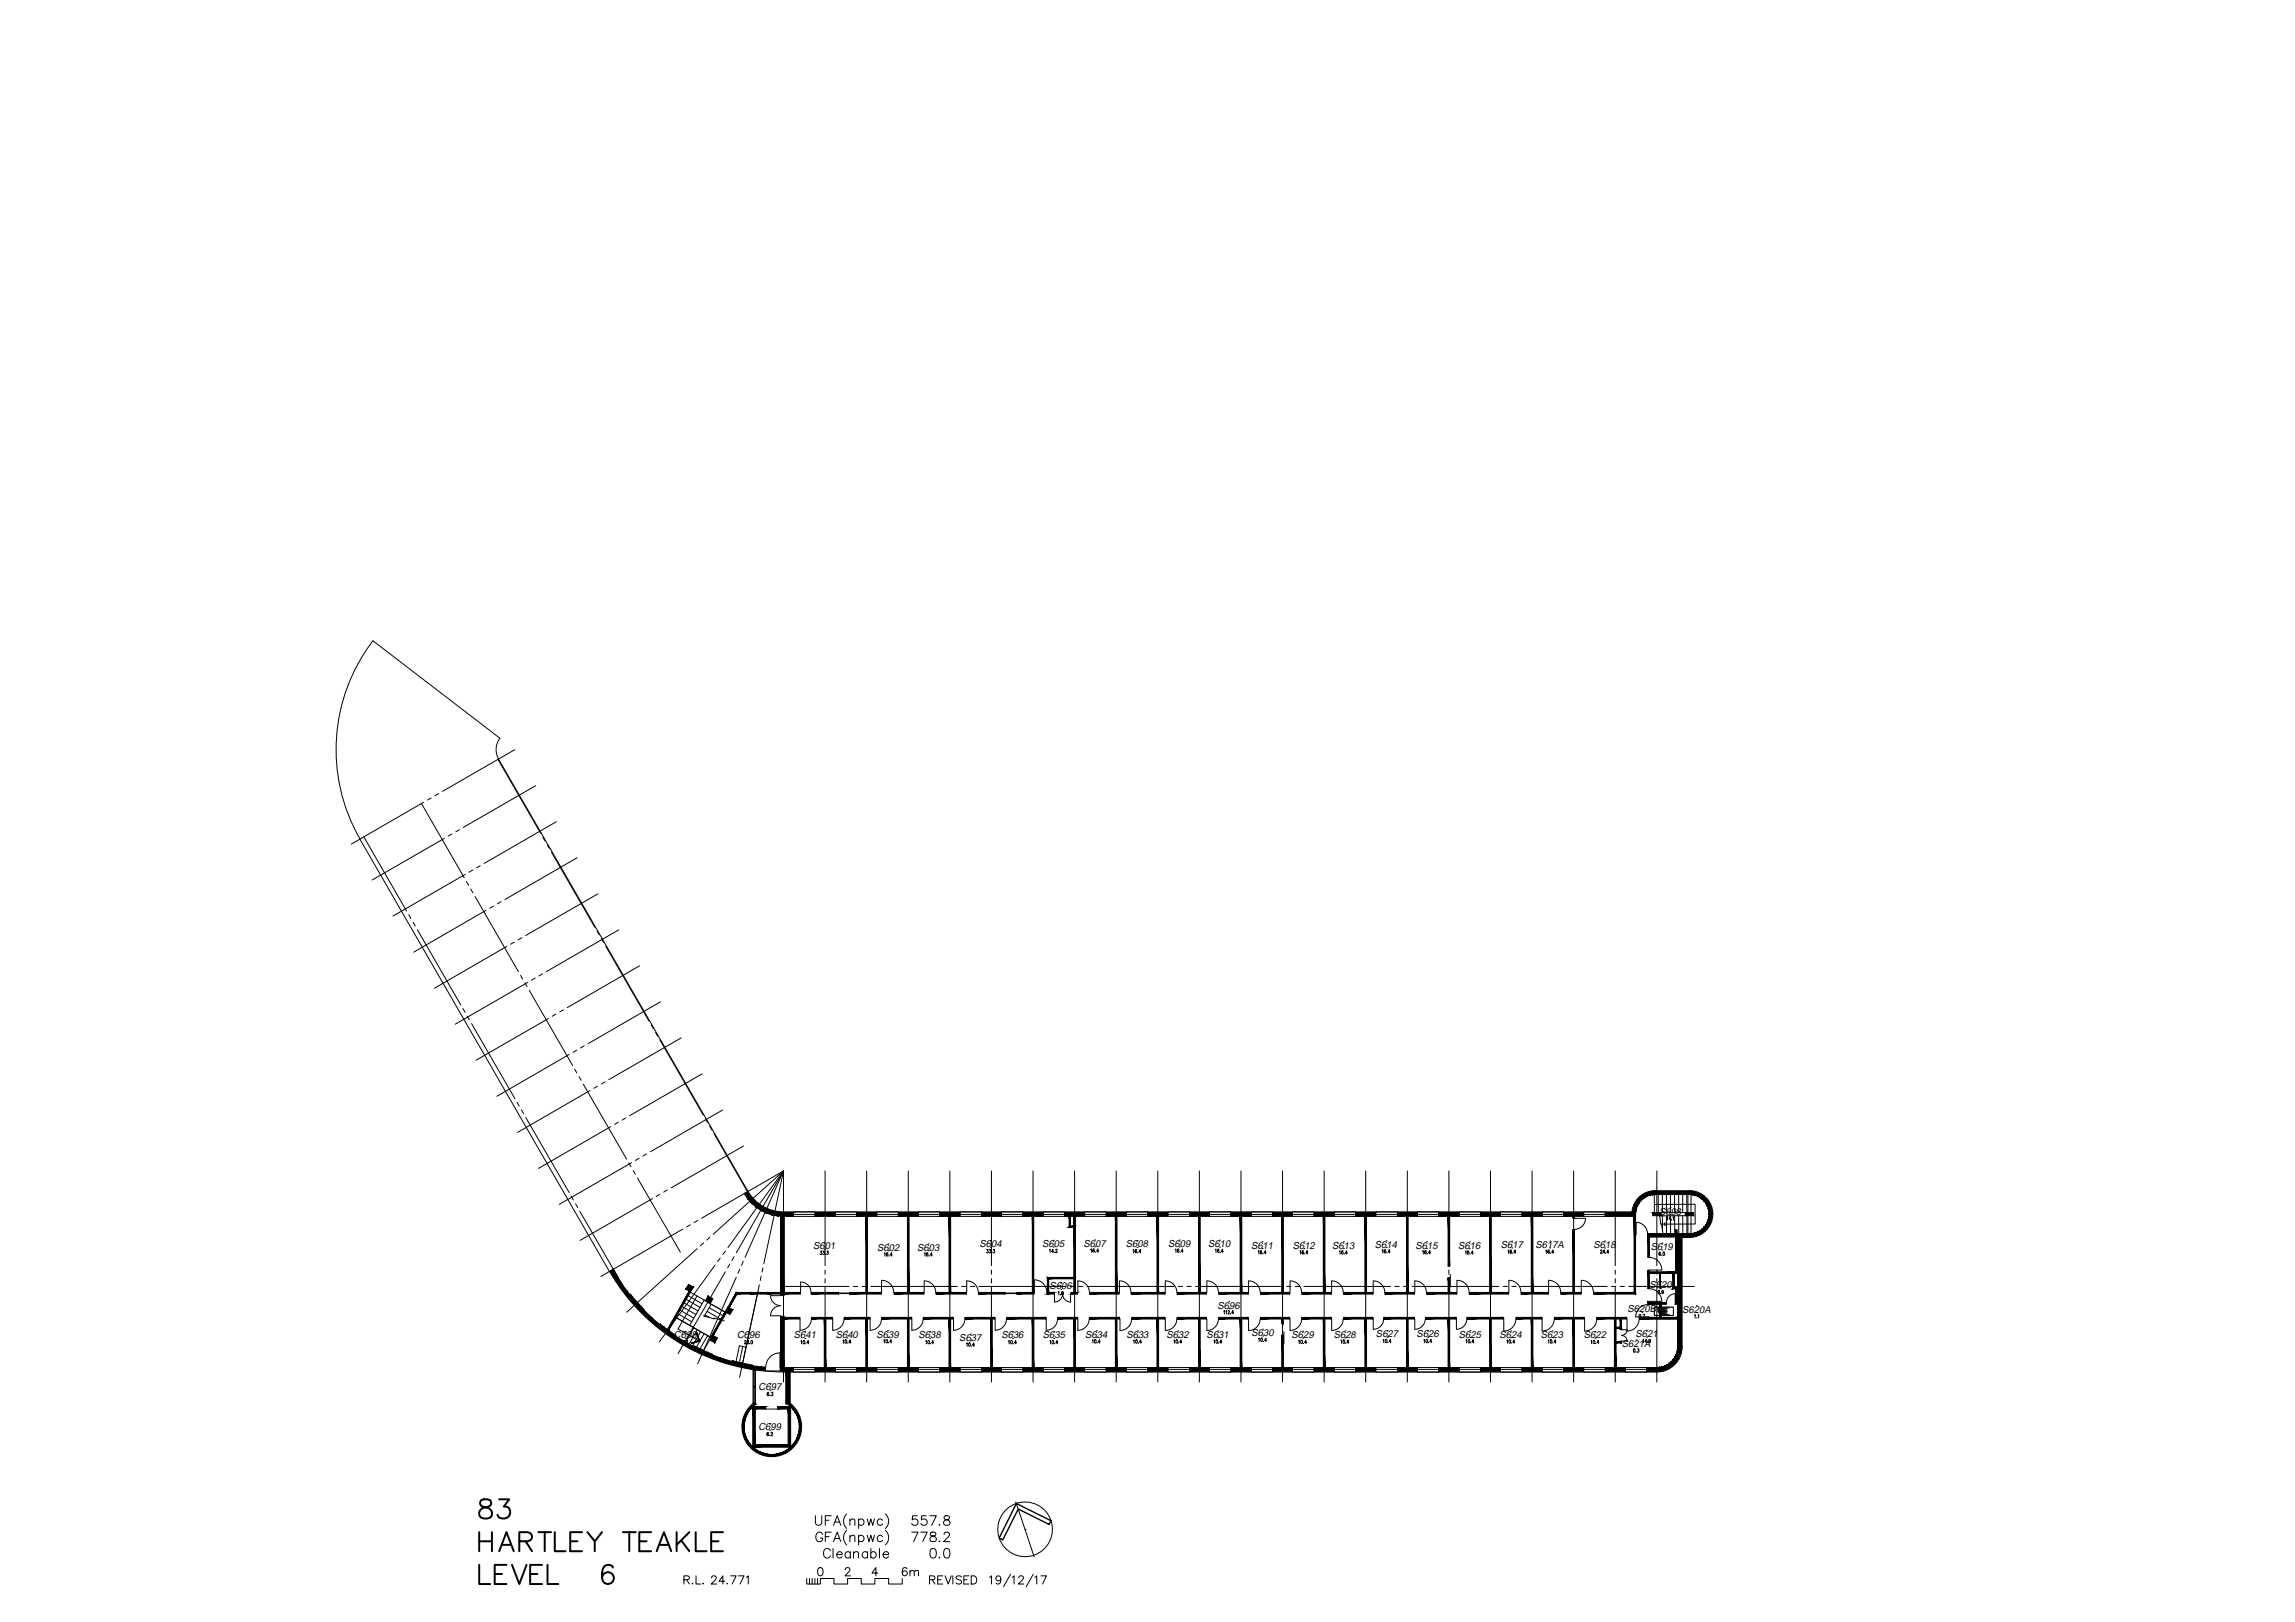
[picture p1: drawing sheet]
<svg xmlns="http://www.w3.org/2000/svg" width="841mm" height="594mm" viewBox="0 0 841 594" stroke-linecap="round" stroke-linejoin="round" font-family="sans-serif">
<defs><g id="words">
<g font-size="3.6">
<text x="608" y="444.8">S698</text>
<text x="298" y="457.5">S601</text>
<text x="321.4" y="458.1">S602</text>
<text x="336.1" y="458.1">S603</text>
<text x="358.9" y="456.9">S604</text>
<text x="381.9" y="456.8">S605</text>
<text x="397.1" y="456.6">S607</text>
<text x="412.6" y="456.9">S608</text>
<text x="428" y="456.7">S609</text>
<text x="442.7" y="456.7">S610</text>
<text x="458.4" y="457.3">S611</text>
<text x="473.7" y="457.3">S612</text>
<text x="488.2" y="457.3">S613</text>
<text x="503.9" y="456.9">S614</text>
<text x="518.7" y="457.3">S615</text>
<text x="534.3" y="457.4">S616</text>
<text x="550" y="457.1">S617</text>
<text x="562.7" y="457.1">S617A</text>
<text x="583.9" y="457.1">S618</text>
<text x="604.9" y="457.8">S619</text>
<text x="384.7" y="472.3">S606</text>
<text x="604.4" y="471.8">S620</text>
<text x="446.2" y="479.3">S696</text>
<text x="596.4" y="480.7">S620B</text>
<text x="616.5" y="480.7">S620A</text>
<text x="247" y="490.2">C698</text>
<text x="270.1" y="490.2">C696</text>
<text x="290.9" y="490.2">S641</text>
<text x="306.3" y="490">S640</text>
<text x="321.2" y="489.9">S639</text>
<text x="336.6" y="490.2">S638</text>
<text x="351.6" y="491.1">S637</text>
<text x="367" y="490.2">S636</text>
<text x="382.1" y="490.2">S635</text>
<text x="397.7" y="489.9">S634</text>
<text x="412.8" y="490">S633</text>
<text x="427.5" y="490">S632</text>
<text x="442.2" y="490">S631</text>
<text x="458.6" y="489.3">S630</text>
<text x="473.3" y="490.1">S629</text>
<text x="488.8" y="490">S628</text>
<text x="504.2" y="489.8">S627</text>
<text x="519.1" y="489.8">S626</text>
<text x="534.6" y="489.9">S625</text>
<text x="549.5" y="490">S624</text>
<text x="564.7" y="490">S623</text>
<text x="580.4" y="490.1">S622</text>
<text x="599.4" y="489.8">S621</text>
<text x="594.3" y="493.3">S621A</text>
<text x="278" y="509.2">C697</text>
<text x="277.9" y="523.9">C699</text>
</g>
</g></defs>
<g fill="none" stroke="#000" stroke-width=".37">
<path d="M136.7 234.7l46.5 35.7a7 7 0 0 0-.5 7.6l91.4 158.4a15 15 0 0 0 13 7.5h310.9M136.7 234.7a65.5 65.5 0 0 0-4.8 72.6M182.5 278.1l15.7 27.2M188.7 274.6l-26.5 15.3M154.4 294.3l15.7 27.2M155.3 293.8l-26.6 15.4M158 292.3l-1.4 .7M160.8 290.7l-1.4 .8M196.3 287.8l-26.5 15.3M131.9 307.3l91.5 158.4a73.6 73.6 0 0 0 63.7 36.8h320.1M133.3 306.5l15.7 27.2M162.9 307l-26.5 15.3"/>
<path d="M165.6 305.4l-1.3 .8M168.4 303.9l-1.4 .8M173.2 318.6l-1.3 .8M176 317.1l-1.4 .7M198.9 306.7l.8 1.3M200.5 309.4l.9 1.4M202.1 312.2l15.9 27.4M203.9 300.9l-26.5 15.4M211.5 314.2l-26.5 15.3M149.8 335l.8 1.4M151.4 337.8l.8 1.4M170.5 320.3l-26.5 15.2"/>
<path d="M170.9 322.8l.8 1.4M172.5 325.6l.8 1.4M174.1 328.3l15.9 27.6M178.1 333.4l-26.5 15.3M180.9 331.9l-1.4 .8M183.6 330.2l-1.3 .8M219.1 327.4l-26.5 15.2M153 340.5l15.8 27.5M185.7 346.6l-26.5 15.4M188.5 345.1l-1.4 .7M190.8 357.2l.7 1.4M191.2 343.5l-1.3 .8"/>
<path d="M192.3 360l.8 1.4M193.4 359.8l-26.6 15.3M196.1 358.2l-1.4 .8M198.9 356.7l-1.4 .8M218.8 341l.8 1.4M220.4 343.8l.8 1.3M222 346.5l15.8 27.5M226.8 340.6l-26.5 15.3M234.4 353.7l-26.5 15.4M169.6 369.4l.8 1.4M171.2 372.2l.8 1.3M172.8 374.9l15.9 27.5"/>
<path d="M193.9 362.7l15.9 27.5M201 373l-26.5 15.3M203.7 371.4l-1.3 .8M206.5 369.9l-1.4 .7M238.6 375.4l.9 1.4M240.2 378.1l.8 1.4M242 366.9l-26.5 15.4M208.6 386.2l-26.5 15.3M210.6 391.6l.8 1.4M211.3 384.6l-1.3 .8M212.2 394.3l.8 1.4M213.8 397.1l15.8 27.5"/>
<path d="M214.1 383l-1.4 .8M216.2 399.4l-26.5 15.3M219 397.8l-1.4 .8M221.7 396.2l-1.3 .8M241.8 380.9l15.9 27.5M249.6 380.2l-26.5 15.2M257.2 393.4l-26.5 15.2M189.5 403.8l.8 1.3M191.1 406.5l.8 1.4M192.7 409.3l15.8 27.5M223.8 412.6l-26.5 15.3M226.6 411l-1.4 .8"/>
<path d="M229.3 409.4l-1.3 .9M258.5 409.7l.8 1.4M260.1 412.5l.8 1.4M261.7 415.2l15.6 27.2M264.9 406.5l-26.5 15.4M272.5 419.7l-26.5 15.4M209.3 438.2l.8 1.3M230.4 426l.8 1.3M231.5 425.8l-26.6 15.3M232 428.7l.8 1.4M233.6 431.5l15.7 27.1M234.2 424.2l-1.4 .8"/>
<path d="M237 422.7l-1.4 .7M239.1 439l-26.5 15.3M241.8 437.4l-1.3 .8M244.6 435.8l-1.4 .8M287.1 428.9v34.7M287.1 428.9l-17.3 30M287.1 428.9l-7.2 33.9M287.1 428.9l-14.1 31.6M287.1 428.9l-20.3 28M287.1 428.9l-25.8 23.2M287.1 428.9l-30 17.3M302.4 428.9v34.7"/>
<path d="M317.6 428.9v34.7M332.8 428.9v34.7M348.1 428.9v34.7M363.3 428.9v34.7M378.6 428.9v34.7M393.8 428.9v34.7M409 428.9v34.7M424.3 428.9v34.7M439.5 428.9v34.7M454.8 428.9v34.7M470 428.9v34.7M485.2 428.9v34.7"/>
<path d="M500.5 428.9v34.7M515.7 428.9v34.7M531 428.9v34.7M546.2 428.9v34.7M561.4 428.9v34.7M576.7 428.9v34.7M591.9 428.9v34.7M606.2 437.6l.1 6.6M607.2 428.9v34.7M607.7 437.5v6.7M609.2 437.5v6.7M610.7 437.5v6.7"/>
<path d="M612.2 437.5v6.7M613.6 437.5l.1 6.7M615.2 437.5v6.7M616.6 437.5v6.7M618.1 437.5l.1 6.6-10.4 .1M618.5 436.9v15.5M619.7 436.9v15.5M210.9 440.9l.8 1.4M212.5 443.7l15.7 27.1M250.2 450.2l-30 17.3M253 448.6l-1.4 .8M255.5 457.4l-25.8 23.2"/>
<path d="M255.7 447l-1.3 .8M257.8 455.3l-1.2 1M260.2 453.1l-1.2 1.1M265.8 458.2l-.9 1.3M290.8 445.5v-1.6h8v1.6M290.8 445.3v.2h8v-.2M290.8 444.8h8M300.6 458.2h.5l-.3 .5a.36 .36 0 0 1 .3 .5 .36 .36 0 0 1-.5 .2l-.1-.2M301.6 458.2h.5l-.3 .5a.37 .37 0 0 1 .3 .6 .37 .37 0 0 1-.6 .1v-.2M302 457.5h.1M302 455h.1M302.5 459.4h.1"/>
<path d="M303 458.2h.5l-.3 .5a.36 .36 0 0 1 .3 .5 .36 .36 0 0 1-.5 .2l-.1-.2M306 445.5v-1.6h8v1.6M306 445.3v.2h8v-.2M306 444.8h8M321.2 445.5v-1.6h8v1.6M321.2 445.3v.2h8v-.2M321.2 444.8h8M324 459.1l.3-.3v1.3M325.4 459l-.2-.2a.64 .64 0 0 0-.5 .7 .64 .64 0 0 0 .6 .5 .36 .36 0 0 0 .1-.6 .36 .36 0 0 0-.6 .3M325.5 458.1h.1M325.5 455.6h.1M325.8 460h.1"/>
<path d="M327 459.7h-.8l.5-.9v1.3M336.5 445.5v-1.6h8v1.6M336.5 445.3v.2h8v-.2M336.5 444.8h8M338.7 459.1l.3-.3v1.3M340.1 459l-.2-.2a.56 .56 0 0 0-.5 .7 .56 .56 0 0 0 .7 .4 .35 .35 0 0 0-.1-.6 .35 .35 0 0 0-.5 .4M340.2 458.1h.1M340.2 455.6h.1M340.5 460h.1M341.6 459.7h-.7l.5-.9v1.3M351.7 445.5v-1.6h8v1.6M351.7 445.3v.2h8v-.2"/>
<path d="M351.7 444.8h8M361.6 457.6h.5l-.3 .5a.36 .36 0 0 1 .3 .5 .36 .36 0 0 1-.6 0M362.5 457.6h.6l-.3 .5a.37 .37 0 0 1 .3 .6 .37 .37 0 0 1-.7-.1M363 456.9h.1M363 454.4h.1M363.4 458.8h.1M364 457.6h.5l-.3 .5a.37 .37 0 0 1 .3 .6 .37 .37 0 0 1-.6-.1M367 445.5v-1.6h8v1.6M367 445.3v.2h8v-.2M367 444.8h8M382.2 445.5v-1.6h8v1.6M382.2 445.3v.2h8v-.2"/>
<path d="M382.2 444.8h8M384.6 457.8l.2-.3v1.3M386 456.8h.1M386 454.3h.1M386.1 458.3h-.7l.4-.8v1.3M386.3 458.6l.1 .1M386.9 457.8v-.2a.34 .34 0 0 1 .5 .1 .34 .34 0 0 1-.1 .5l-.5 .6h.6M397.4 445.5v-1.6h8v1.6M397.4 445.3v.2h8v-.2M397.4 444.8h8M399.7 457.7l.2-.3v1.2M401 457.6v-.1a.58 .58 0 0 0-.6 .5 .58 .58 0 0 0 .5 .6l.1-.6-.3-.1-.3 .4"/>
<path d="M401.2 456.6h.1M401.2 454.2h.1M401.5 458.6h.1M402.6 458.3h-.7l.5-.9v1.2M412.7 445.5v-1.6h8v1.6M412.7 445.3v.2h8v-.2M412.7 444.8h8M415.2 457.9l.2-.3v1.3M416.5 457.8v-.1a.58 .58 0 0 0-.5 .5 .58 .58 0 0 0 .4 .6v-.6l-.4 .3M416.7 456.9h.1M416.7 454.4h.1M417 458.8h.1"/>
<path d="M418.1 458.5h-.7l.5-.9v1.3M427.9 445.5v-1.6h8v1.6M427.9 445.3v.2h8v-.2M427.9 444.8h8M430.7 457.7l.2-.2v1.2M432 457.6l-.2-.1a.61 .61 0 0 0-.4 .6 .61 .61 0 0 0 .5 .5 .36 .36 0 0 0 .1-.6 .36 .36 0 0 0-.6 .3M432.1 456.7h.1M432.1 454.2h.1M432.4 458.6h.1M433.6 458.3h-.7l.4-.8v1.2M443.2 445.5v-1.6h8v1.6M443.2 445.3v.2h8v-.2"/>
<path d="M443.2 444.8h8M445.4 457.8l.2-.3v1.3M446.7 457.7v-.2a.57 .57 0 0 0-.6 .6 .57 .57 0 0 0 .5 .6v-.7l-.5 .3M446.8 456.7h.1M446.8 454.2h.1M447.1 458.6l.1 .1M448.3 458.3h-.7l.4-.8v1.3M458.4 445.5v-1.6h8v1.6M458.4 445.3v.2h8v-.2M458.4 444.8h8M461.1 458.3l.2-.3v1.3M462.4 458.2l-.2-.2a.61 .61 0 0 0-.4 .7 .61 .61 0 0 0 .5 .5 .35 .35 0 0 0 .1-.5 .35 .35 0 0 0-.5 0l-.1 .2"/>
<path d="M462.5 457.3h.1M462.5 454.8h.1M462.8 459.1l.1 .1M464 458.9h-.7l.4-.9v1.3M473.6 445.5v-1.6h8v1.6M473.6 445.3v.2h8v-.2M473.6 444.8h8M476.4 458.3l.2-.3v1.3M477.7 458.3l-.2-.3a.64 .64 0 0 0-.4 .7 .64 .64 0 0 0 .5 .6 .35 .35 0 0 0 .1-.5 .35 .35 0 0 0-.5-.1v.2M477.8 457.3h.1M477.8 454.8h.1M478.1 459.2l.1 .1"/>
<path d="M479.3 458.9h-.7l.5-.9v1.3M488.9 445.5v-1.6h8v1.6M488.9 445.3v.2h8v-.2M488.9 444.8h8M490.8 458.3l.3-.2v1.3M492.2 458.3l-.1-.1a.55 .55 0 0 0-.5 .5 .55 .55 0 0 0 .5 .6 .35 .35 0 0 0 0-.6 .35 .35 0 0 0-.5 .2M492.3 457.3h.1M492.3 454.8h.1M492.6 459.2h.1M493.7 458.9h-.7l.5-.8v1.3M504.1 445.5v-1.6h8v1.6M504.1 445.3v.2h8v-.2"/>
<path d="M504.1 444.8h8M506.5 457.9l.2-.2v1.2M507.8 457.9l-.2-.2a.56 .56 0 0 0-.4 .6 .56 .56 0 0 0 .6 .5l.1-.2a.32 .32 0 0 0-.3-.4 .32 .32 0 0 0-.3 .3M508 456.9h.1M508 454.4h.1M508.3 458.8h.1M509.4 458.5h-.7l.5-.8v1.2M519.4 445.5v-1.6h8v1.6M519.4 445.3v.2h8v-.2M519.4 444.8h8M521.3 458.3l.3-.3v1.3M522.7 458.2l-.3-.2a.54 .54 0 0 0-.4 .7 .54 .54 0 0 0 .7 .4 .34 .34 0 0 0-.2-.5 .34 .34 0 0 0-.4 .3"/>
<path d="M522.7 457.3h.1M522.7 454.8h.1M523.1 459.1v.1M524.2 458.9h-.7l.5-.9v1.3M534.6 445.5v-1.6h8v1.6M534.6 445.3v.2h8v-.2M534.6 444.8h8M537 458.3l.2-.2v1.3M538.3 458.3l-.2-.2a.61 .61 0 0 0-.4 .7 .61 .61 0 0 0 .5 .5 .36 .36 0 0 0 .1-.6 .36 .36 0 0 0-.6 .2M538.4 457.4h.1M538.4 454.9h.1M538.7 459.2l.1 .1"/>
<path d="M539.9 458.9h-.7l.4-.8v1.3M549.8 445.5v-1.6h8v1.6M549.8 445.3v.2h8v-.2M549.8 444.8h8M552.6 458l.2-.2v1.3M553.9 458l-.2-.2a.64 .64 0 0 0-.4 .6 .64 .64 0 0 0 .5 .6v-.7l-.4 .3M554 457.1h.1M554 454.6h.1M554.3 458.9l.1 .1M555.5 458.6h-.7l.5-.8v1.3M565.1 445.5v-1.6h8v1.6M565.1 445.3v.2h8v-.2"/>
<path d="M565.1 444.8h8M566.4 458l.3-.2v1.3M567.8 458l-.2-.2a.56 .56 0 0 0-.5 .7 .56 .56 0 0 0 .7 .4v-.2a.32 .32 0 0 0-.3-.4 .32 .32 0 0 0-.3 .3M567.9 457.1h.1M567.9 454.6h.1M568.2 458.9l.1 .1M569.4 458.6h-.8l.5-.8v1.3M576.4 450.5h.6M576.4 446.1h.6M576.4 450.3h.6M576.4 446.2h.6M577 446.2h4a4 4 0 0 1-4 4.1"/>
<path d="M580.3 445.5v-1.6h8v1.6M580.3 445.3v.2h8v-.2M580.3 444.8h8M586.5 458.1v-.2a.34 .34 0 0 1 .6 .1 .34 .34 0 0 1-.2 .5l-.4 .6h.6M588 457.1h.1M588 454.6h.1M588.1 458.6h-.7l.5-.8v1.3M588.4 458.9v.1M589.5 458.6h-.7l.5-.8v1.3M598.1 443.8a8.6 8.6 0 0 1 8.5-7.7h12.5a8.6 8.6 0 0 1 8.6 8.6 8.6 8.6 0 0 1-8.6 8.5l-2.7 .1v40a9.2 9.2 0 0 1-9.2 9.2M599.4 451.9v.5M599.5 451.9v.5"/>
<path d="M599.6 451.9v-4.2a4.3 4.3 0 0 1 4.2 4.7M603.9 453h15.2M606.2 441.2l15-.1v7.2l-11.5 .1M608.2 445.3l1.3 7.1M608.4 445.3h9.8v6.6M608.5 458.8v-.2a.58 .58 0 0 0-.5 .6 .58 .58 0 0 0 .4 .6v-.7l-.4 .3M608.9 459.7l.1 .1M609 457.8h.1M609 455.3h.1M609.2 445.3v5.3M609.5 458.6a.58 .58 0 0 1 .5 .6 .58 .58 0 0 1-.5 .6zM610.2 447.8l-.5 .6 .5 .5"/>
<path d="M610.7 445.3v6.6M610.8 445.9l.3-.3v1.3M612 444.8h.1M612 442.3h.1M612.2 445.3v6.6M612.3 446.4h-.7l.5-.8v1.3M612.6 446.7v.1M613 445.9l.3-.3v1.3M613.7 445.3v6.6M614 450.5v15.4h-9.6M614.5 450.5v15.8h-10.1M614.8 453v40.3"/>
<path d="M615.2 445.3v6.6M616.2 453v40.3M616.6 445.3l.1 6.6M619.1 451.9h-15.2v8.5h.5v-8M249.2 479.9l5.1 2.9M250 478.6l5 2.9M250.8 477.3l5 2.8M251.5 475.9l5 2.9M252.2 474.6l5.1 2.9M253 473.3l12.7 7.3M255.4 474.7l-6.9 12 7.7 4.5M258 476.2l-5.3 9.2 7.7 4.4-12.7-7.2 5 2.8"/>
<path d="M259.9 479l5 2.9M262.1 463.3l-20.4 28.1M263.9 460.8l-.9 1.3M265.8 465.8l-17.3 30M267.4 463l-.8 1.4M269 460.3l-.8 1.3M269.8 467.8l-14.1 31.7M271.1 464.9l-.7 1.4M272.4 462l-.7 1.5M278.3 470.6l-7.3 33.9M278.9 467.4l-.3 1.6M279.6 464.4l-.4 1.5"/>
<path d="M286 474.6l-3.6-.1a3.7 3.7 0 0 0 3.6 3.7 3.7 3.7 0 0 0-3.6 3.7h3.6M286 474.3h1.4M286 474.4h1.4M287.1 465.2v1.5M287.1 468.3v1.6M287.1 471.5v34.7M287.1 471.2h24M293.2 473.4v.6M293.4 469.6v3.8M293.4 469.6a3.8 3.8 0 0 1 3.8 3.8M297.3 473.4v.6M302.4 465.2v1.5"/>
<path d="M302.4 468.3v1.6M302.4 471.5v34.7M307.2 473.4v.6M307.2 473.8h4.1M307.2 473.6h4.1M311.3 473.4v.6M312.7 471.2h1.6M315.9 471.2h1.6M317.6 465.2v1.5M317.6 468.3v1.6M317.6 471.5v34.7M319.1 471.2h31.7"/>
<path d="M322.9 473.4v.6M323.1 469v4.4M323.1 468.9a4.4 4.4 0 0 1 4.4 4.5M327.7 473.4v.6M332.8 465.2v1.5M332.8 468.3v1.6M332.8 471.5v34.7M338.5 473.4v.6M342.9 473.4a4.2 4.2 0 0 0-4.2-4.3v4.3M343.1 473.4v.6M348.1 465.2v1.5M348.1 468.3v1.6"/>
<path d="M348.1 471.5v34.7M352.4 471.2h1.6M354.1 473.4v.6M355.6 471.2h1.6M358.5 473.4a4.2 4.2 0 0 0-4.2-4.3v4.3M358.7 473.4v.6M358.7 471.2h31.8M363.3 465.2v1.5M363.3 468.3v1.6M363.3 471.5v34.7M368.2 473.4v.6M368.3 473.4v.6"/>
<path d="M368.3 473.8h4.2M368.3 473.6h4.2M372.5 473.4v.6M372.7 473.4v.6M378.6 465.2v1.5M378.6 468.3v1.6M378.6 471.5v34.7M378.8 473.4v.6M378.9 473.4v.6M379 473.4v-4.6a4.7 4.7 0 0 1 4.7 5.2M383.8 473.4v.6M386.2 473.4v.6"/>
<path d="M386.3 473.4v.6M386.4 474l.1 2.9a2.94 2.94 0 0 0 2.9-3 2.94 2.94 0 0 0 2.9 3v-2.9M387.8 473.3l.2-.3v1.3M388.6 474.2h.1M388.8 472.3h.1M388.8 469.8h.1M389.1 473.1v.4a.43 .43 0 0 1 .6 .4 .43 .43 0 0 1-.6 .3v-.4l.6-.5-.3-.3zM392.1 471.2h1.6M392.4 473.4v.6M392.6 473.4v.6M393.8 465.2v1.5M393.8 468.3v1.6"/>
<path d="M393.8 471.5v34.7M394.8 473.4v.6M395 469.2v4.2M395 469.1a4.2 4.2 0 0 1 4.2 4.3M395.3 471.2h1.5M398.5 471.2h31.7M399.3 473.4v.6M409 465.2v1.5M409 468.3v1.6M409 471.5v34.7M410 473.4v.6M414.5 473.4a4.2 4.2 0 0 0-4.3-4.3v4.3"/>
<path d="M414.6 473.4v.6M424.3 465.2v1.5M424.3 468.3v1.6M424.3 471.5v34.7M426.9 473.4v.6M431.3 473.4a4.2 4.2 0 0 0-4.2-4.3l-.1 4.3M431.4 473.4v.6M431.8 471.2h1.6M434.9 471.2h1.7M438.1 471.2h31.8M439.5 465.2v1.5M439.5 468.3v1.6"/>
<path d="M439.5 471.5v34.7M442.1 473.4v.6M446.5 473.4a4.2 4.2 0 0 0-4.2-4.3v4.3M446.7 473.4v.6M450.3 479.3h.1M450.3 476.8h.1M454.8 465.2v1.5M454.8 468.3v1.6M454.8 471.5v34.7M457.4 473.4v.6M457.6 469.2v4.2M457.6 469.1a4.2 4.2 0 0 1 4.2 4.3"/>
<path d="M462 473.4v.6M470 465.2v1.5M470 468.3v1.6M470 471.5v34.7M471.5 471.2h1.5M472.6 473.4v.6M474.7 471.2h1.5M477 473.4a4.2 4.2 0 0 0-4.2-4.3v4.3M477.2 473.4v.6M477.8 471.2h31.8M485.2 465.2v1.5M485.2 468.3v1.6"/>
<path d="M485.2 471.5v34.7M487.8 473.4v.6M492.2 473.4a4.2 4.2 0 0 0-4.2-4.3v4.3M492.4 473.4v.6M500.5 465.2v1.5M500.5 468.3v1.6M500.5 471.5v34.7M503.1 473.4v.6M507.5 473.4a4.2 4.2 0 0 0-4.2-4.3l-.1 4.3M507.6 473.4v.6M511.1 471.2h1.7M514.3 471.2h1.6"/>
<path d="M515.7 465.2v1.5M515.7 468.3v1.6M515.7 471.5v34.7M517.5 471.2h31.7M518.3 473.4v.6M522.7 473.4a4.2 4.2 0 0 0-4.2-4.3v4.3M522.9 473.4v.6M530.7 463.6h.6M530.7 468.1h.6M530.7 463.8h.6M530.7 468h.6M531 465.2v1.5"/>
<path d="M531 468.3v1.6M531 471.5v34.7M531.5 466.8v4.5M533.8 473.4v.6M533.9 473.4v.6M533.9 469v4.4M533.9 468.9a4.4 4.4 0 0 1 4.5 4.5M538.4 473.4v.6M538.5 473.4v.6M546.2 465.2v1.5M546.2 468.3v1.6M546.2 471.5v34.7"/>
<path d="M550.9 471.2h1.5M552.7 473.4v.6M552.8 473.4v.6M552.9 469v4.4M553 468.9a4.6 4.6 0 0 1 4.4 5.1M554 471.2h1.6M557.2 471.2h31.8M557.5 473.4v.6M561.4 465.2v1.5M561.4 468.3v1.6M561.4 471.5v34.7M567.3 473.4v.6"/>
<path d="M567.5 469v5M567.5 468.9a4.6 4.6 0 0 1 4.5 5.1M572.1 473.4v.6M576.7 465.2v1.5M576.7 468.3v1.6M576.7 471.5v34.7M579.3 473.4v.6M579.5 469l-.1 5M579.5 468.9a4.6 4.6 0 0 1 4.5 5.1M584.1 473.4v.6M590.5 471.2h1.6M591.9 465.2v1.5"/>
<path d="M591.9 468.3v1.6M591.9 471.5v34.7M593.7 471.2h1.6M596.9 471.2h24M601.7 478.2h.1M603.9 460.5a4.7 4.7 0 0 1 5.1 4.6l-4.6 .1M603.9 472a4.7 4.7 0 0 1 5.1 4.6M603.9 465.4h.5v6.4h-.5zM603.9 465.2h.5M603.9 477.8h.5M603.9 477.8a4.5 4.5 0 0 0-4.5 4.5M604.2 477.1h6.3v.5"/>
<path d="M604.4 477.6v-.8h-.5v.8h6.6M607.2 465.2v1.5M607.2 468.3v1.6M607.2 471.5v34.7M607.6 472.6h.5l-.3 .5a.36 .36 0 0 1 .4 .5 .36 .36 0 0 1-.7 0M607.6 479v.7M608 479v1.9M608.3 477.6v4.9M608.4 479v2.5M608.5 473.8h.1M608.6 471.8h.1M608.6 469.3h.1"/>
<path d="M608.8 477.6v4.9M609 476.6l-5.1 .1M609.2 479v2.5M609.6 473a.33 .33 0 0 1-.5 .2 .33 .33 0 0 1-.1-.5 .33 .33 0 0 1 .5 .1v.8l-.2 .2-.3-.1M609.6 479v2.5M610 479v2.5M610.4 479v2.5M610.7 477.1v.5M610.8 479v2.5M611.7 479h-4.3l.8 2.5h3.5M612.7 478.7h-6.5v3.1h6.8M612.8 478.7h.4l-.2 3.1"/>
<path d="M613 466.3v5.7h1v5.4M613.6 466.3v5.3h.9v5.8M613.9 473.9v3.7M613.9 473.8a3.2 3.2 0 0 0-3.2 3.3M614.8 477.1h-.8v.5h.8M621.7 478.2h.1M248.5 481.2l5 2.9M250.9 491.2l-.2-.2a.61 .61 0 0 0-.4 .6 .61 .61 0 0 0 .5 .6 .35 .35 0 0 0 .1-.6 .35 .35 0 0 0-.5 0l-.1 .2M251.1 490.2h.1M251.1 487.7h.1M251.3 492.1v.1M251.7 491.2l.3-.2v1.2"/>
<path d="M254.3 486.3l-3.1 5.3M255.5 487l-3 5.3M256.8 487.8l-3 5.2M257.7 482l7.7 1.8M258 488.5l-2.8 4.9M258.4 481.6l1.6 1M259.1 480.3l5.1 2.9 1.5-2.6-5-2.9-2.6 4.3M259.3 489.2l-2.8 4.8M260.4 490.2l-2.6 4.5M270.9 492.9l2.5 .5-1.3 5.9-2.4-.5zM272.2 493.2l-1.3 5.9M272.8 491.3l.1-.3a.34 .34 0 0 1 .5 .2 .34 .34 0 0 1-.2 .4l-.4 .6h.6"/>
<path d="M273.8 491h.5l-.3 .4a.37 .37 0 0 1 .3 .6 .37 .37 0 0 1-.6 0M274.3 490.2h.1M274.3 487.7h.1M274.7 492.1h.1M275.3 491a.57 .57 0 0 1 .5 .6 .57 .57 0 0 1-.5 .6zM286 482.3h1.4M286 482.1h1.4M293 482.5v.6M293.1 482.5l.1 4.8M293.5 491.2l.2-.2v1.2M294.4 491a.57 .57 0 0 1 .6 .6 .57 .57 0 0 1-.6 .6zM295 490.2h.1"/>
<path d="M295 487.7h.1M295.2 492.1l.1 .1M296.4 491.8h-.7l.5-.8v1.2M297.3 483.1a4.1 4.1 0 0 1-4.1 4.1M297.4 482.5v.6M297.5 482.5v.6M305 482.5v.6M305.1 482.5v.6M305.2 483.1v4.2M308.9 491l.2-.3v1.3M309.3 483.1a4.1 4.1 0 0 1-4.1 4.1M309.3 482.5v.6"/>
<path d="M309.5 482.5v.6M309.8 490.8a.57 .57 0 0 1 .5 .6 .57 .57 0 0 1-.5 .6zM310.3 490h.1M310.3 487.5h.1M310.7 491.9v.1M311.8 491.6h-.7l.4-.9v1.3M318.7 482.5v.6M318.8 482.5v.6M318.9 483.1v4.2M323.1 482.5a4.3 4.3 0 0 1-4.2 4.7M323.2 482.5v.6M323.9 490.9l.2-.3v1.3"/>
<path d="M324.8 490.7a.57 .57 0 0 1 .5 .6 .57 .57 0 0 1-.5 .5zM325.3 489.9h.1M325.3 487.4h.1M325.6 491.7l.1 .1M326.7 491.4h-.6l.4-.8v1.3M334 482.5v.6M334.1 482.5l.1 4.8M338.3 482.5a4.3 4.3 0 0 1-4.1 4.7M338.5 482.5v.6M339.2 491.2l.3-.2v1.2M340.2 491a.57 .57 0 0 1 .5 .6 .57 .57 0 0 1-.5 .6zM340.7 490.2h.1"/>
<path d="M340.7 487.7h.1M341 492.1l.1 .1M342.2 491.8h-.8l.5-.8v1.2M349.3 482.5v.6M349.4 482.5v4.8M353.6 483.1a4.1 4.1 0 0 1-4.1 4.1M353.6 482.5v.6M353.8 482.5v.6M354.2 492.1l.2-.3v1.3M355.1 491.9a.57 .57 0 0 1 .5 .6 .57 .57 0 0 1-.5 .6zM355.7 491.1h.1M355.7 488.6h.1"/>
<path d="M356 493v.1M357.1 492.7h-.7l.4-.9v1.3M364.5 482.5v.6M364.6 482.5v.6M364.7 483.1v4.2M368.9 482.5a4.3 4.3 0 0 1-4.2 4.7M369 482.5v.6M369.6 491.2l.2-.2v1.2M370.5 491a.57 .57 0 0 1 .5 .6 .57 .57 0 0 1-.5 .6zM371 490.2h.1M371 487.7h.1M371.3 492.1l.1 .1"/>
<path d="M372.5 491.8h-.8l.6-.8v1.2M383.2 482.5v.6M383.3 482.5v.6M383.4 483.1v4.2M384.7 491.2l.3-.2v1.2M385.7 491a.57 .57 0 0 1 .5 .6 .57 .57 0 0 1-.5 .6zM386.2 490.2h.1M386.2 487.7h.1M386.5 492.1h.1M387.5 483.1a4.1 4.1 0 0 1-4.1 4.1M387.6 482.5v.6M387.7 491.8h-.8l.5-.8v1.2"/>
<path d="M387.7 482.5v.6M394.8 482.5v.6M394.9 482.5l.1 4.8M399.1 483.1a4.1 4.1 0 0 1-4.1 4.1M399.2 482.5v.6M400.3 490.9l.2-.2v1.2M401.2 490.7a.57 .57 0 0 1 .5 .6 .57 .57 0 0 1-.5 .6zM401.7 489.9h.1M401.7 487.4h.1M402.1 491.8v.1M403.2 491.5h-.7l.4-.8v1.2M410.3 482.5v.6"/>
<path d="M414.7 483.1a4.2 4.2 0 0 1-4.2 4.2l-.1-4.2M414.8 482.5v.6M415.4 491l.2-.3v1.3M416.3 490.8a.57 .57 0 0 1 .5 .5 .57 .57 0 0 1-.5 .6zM416.8 490h.1M416.8 487.5h.1M417.1 491.9h.1M418.3 491.6h-.7l.5-.9v1.3M426.9 482.5v.6M430.1 490.9l.3-.2v1.3M431.1 490.8a.57 .57 0 0 1 .5 .5 .57 .57 0 0 1-.5 .6zM431.3 483.1a4.2 4.2 0 0 1-4.2 4.2l-.1-4.2"/>
<path d="M431.4 482.5v.6M431.6 490h.1M431.6 487.5h.1M431.9 491.8v.1M433 491.5h-.7l.5-.8v1.3M442.1 482.5v.6M444.8 491l.3-.3v1.3M445.7 490.8a.58 .58 0 0 1 .6 .5 .58 .58 0 0 1-.6 .6zM446.3 490h.1M446.3 487.5h.1M446.5 483.1a4.2 4.2 0 0 1-4.2 4.2v-4.2M446.6 491.9h.1"/>
<path d="M446.7 482.5v.6M447.7 491.6h-.7l.5-.9v1.3M448.5 480.2l.2-.2v1.2M449.2 480.2l.2-.2v1.2M450 480.3l.1-.2a.34 .34 0 0 1 .5 .1 .34 .34 0 0 1-.2 .5l-.4 .5h.6M450.9 481.1l.1 .1M452.1 480.8h-.7l.4-.8v1.2M457.4 482.5v.6M457.6 483.1v4.2M461.2 490.3l.2-.2v1.3M461.8 483.1a4.2 4.2 0 0 1-4.2 4.2M462 482.5v.6"/>
<path d="M462.1 490.1a.58 .58 0 0 1 .5 .6 .58 .58 0 0 1-.5 .6zM462.7 489.3h.1M462.7 486.8h.1M463 491.2v.1M464.1 490.9h-.7l.5-.8v1.3M469.7 489.1h.6M469.7 484.7h.6M469.7 489h.6M469.7 484.8h.6M470.5 487.8v4.4M472.6 482.5v.6M475.9 491.1l.2-.2v1.2"/>
<path d="M476.8 490.9a.58 .58 0 0 1 .5 .6 .58 .58 0 0 1-.5 .5zM477 483.1a4.2 4.2 0 0 1-4.2 4.2v-4.2M477.2 482.5v.6M477.4 490.1h.1M477.4 487.6h.1M477.7 492h.1M478.8 491.7h-.7l.5-.8v1.2M487.8 482.5v.6M491.4 491l.2-.2v1.2M492.2 483.1a4.2 4.2 0 0 1-4.2 4.2v-4.2M492.3 490.9a.55 .55 0 0 1 .5 .5 .55 .55 0 0 1-.5 .6zM492.4 482.5v.6"/>
<path d="M492.9 490h.1M492.9 487.5h.1M493.2 491.9v.1M494.3 491.6h-.7l.4-.8v1.2M503.1 482.5v.6M506.9 490.8l.2-.2v1.2M507 483.1a3.8 3.8 0 0 1-3.7 3.8l-.1-3.8M507.2 482.5v.6M507.8 490.6a.57 .57 0 0 1 .5 .6 .57 .57 0 0 1-.5 .5zM508.3 489.8h.1M508.3 487.3h.1M508.6 491.7h.1"/>
<path d="M509.7 491.4h-.6l.4-.8v1.2M518.3 482.5v.6M521.8 490.8l.2-.3v1.3M522.3 483.1a3.8 3.8 0 0 1-3.8 3.8v-3.8M522.4 482.5v.6M522.7 490.6l.1-.1a.64 .64 0 0 1 .4 .7 .64 .64 0 0 1-.5 .5zM523.2 489.8h.1M523.2 487.3h.1M523.5 491.7h.1M524.7 491.4h-.7l.4-.9v1.3M533.6 482.5v.6M537.2 490.9l.2-.3v1.3"/>
<path d="M537.5 483.1a3.8 3.8 0 0 1-3.8 3.8v-3.8M537.6 482.5v.6M538.1 490.7a.55 .55 0 0 1 .5 .5 .55 .55 0 0 1-.5 .6zM538.7 489.9h.1M538.7 487.4h.1M539 491.7h.1M540.1 491.4h-.7l.5-.8v1.3M550.9 482.5v.6M551 482.5l.1 5a4.5 4.5 0 0 0 4.5-5M552.2 490.9l.2-.2v1.3M553.1 490.8a.57 .57 0 0 1 .5 .5 .57 .57 0 0 1-.5 .6zM553.6 490h.1"/>
<path d="M553.6 487.5h.1M553.9 491.8l.1 .1M555.1 491.5h-.7l.4-.8v1.3M555.7 482.5v.6M565 482.5v.6M565.1 482.5v5M567.3 490.9l.2-.2v1.3M568.2 490.8a.57 .57 0 0 1 .5 .5 .57 .57 0 0 1-.5 .6zM568.8 490h.1M568.8 487.5h.1M569.1 491.8v.1M569.6 482.5a4.5 4.5 0 0 1-4.5 5"/>
<path d="M569.7 482.5v.6M570.2 491.5h-.7l.5-.8v1.3M580.5 482.5v.6M580.6 482.5v.6M583 491.1l.2-.2v1.2M583.9 490.9a.57 .57 0 0 1 .6 .6 .57 .57 0 0 1-.6 .6zM584.5 490.1h.1M584.5 487.6h.1M584.8 492v.1M585.1 482.5a4.5 4.5 0 0 1-4.4 5v-4.4M585.3 482.5v.6M585.9 491.7h-.7l.5-.8v1.2"/>
<path d="M593.7 487h2.6l-.6 1.5-1.5 .6M593.7 486.9h.5M593.7 491.4h.5M594.2 489.1l1.5 .6 .6 1.5M596 482.5v.6M596.2 482.5v.6M596.3 491.2h-2.6M598.7 494.1a.55 .55 0 0 1 .5 .6 .55 .55 0 0 1-.5 .5zM599.4 482.3l5 .1M599.5 495.2h.1M599.6 493.3h.1M599.6 490.8h.1"/>
<path d="M600.1 494h.5l-.3 .5a.38 .38 0 0 1 .3 .6 .38 .38 0 0 1-.6-.1M600.7 482.5a4.5 4.5 0 0 1-4.4 5l-.1-4.4M600.8 481.5a.55 .55 0 0 1 .5 .5 .55 .55 0 0 1-.5 .6zM601.7 482.6h.1M601.7 480.7h.1M602 490.8l.3-.3v1.3M602.1 481.4h.7l-.6 1.3M603.4 489.8h.1M603.4 487.3h.1M603.5 491.4h-.7l.5-.9v1.3M603.8 491.7h.1M604.8 490.9l-.2 .4a.34 .34 0 0 1-.3-.5 .34 .34 0 0 1 .5-.1l-.1 1-.4-.1"/>
<path d="M607.8 480.3h3.1M614.8 482.5h-13.9v.6h13.9M621 481.8l.2-.3v1.3M621.7 480.7h.1M621.8 482.6v.1M622.2 481.8l.3-.3v1.3M276 500.8l.1 13.2a10.9 10.9 0 0 0-1.3 16 10.9 10.9 0 0 0 16.1 0 10.9 10.9 0 0 0-1.3-16v-11.5M276.3 508h.5M276.3 507.7h.5M276.6 501.8h.3v12.2h-.3zM276.9 501.8h-.9v12.2h.9M280.3 500.7v1.4h5.7v-1.4"/>
<path d="M280.5 500.7v1.2M280.6 515.2v.9h4.4v-.9M280.6 500.7a5.2 5.2 0 0 1 5.2-5.2v5.2M281.7 510.1l-.2-.2a.61 .61 0 0 0-.4 .7 .61 .61 0 0 0 .5 .5 .34 .34 0 0 0 .1-.6 .34 .34 0 0 0-.6 .3M282.2 511.1h.1M282.2 509.2h.1M282.2 506.7h.1M282.7 509.9h.5l-.3 .5a.37 .37 0 0 1 .3 .6 .37 .37 0 0 1-.6 0M285.9 500.7v1.2M290.8 500.9v1.6h8v-1.6M290.8 501.1v-.2h8v.2M290.8 501.6h8"/>
<path d="M306 500.9v1.6h8v-1.6M306 501.1v-.2h8v.2M306 501.6h8M321.2 500.9v1.6h8v-1.6M321.2 501.1v-.2h8v.2M321.2 501.6h8M336.5 500.9v1.6h8v-1.6M336.5 501.1v-.2h8v.2M336.5 501.6h8M351.7 500.9v1.6h8v-1.6M351.7 501.1v-.2h8v.2M351.7 501.6h8"/>
<path d="M367 500.9v1.6h8v-1.6M367 501.1v-.2h8v.2M367 501.6h8M382.2 500.9v1.6h8v-1.6M382.2 501.1v-.2h8v.2M382.2 501.6h8M397.4 500.9v1.6h8v-1.6M397.4 501.1v-.2h8v.2M397.4 501.6h8M412.7 500.9v1.6h8v-1.6M412.7 501.1v-.2h8v.2M412.7 501.6h8"/>
<path d="M427.9 500.9v1.6h8v-1.6M427.9 501.1v-.2h8v.2M427.9 501.6h8M443.2 500.9v1.6h8v-1.6M443.2 501.1v-.2h8v.2M443.2 501.6h8M458.4 500.9v1.6h8v-1.6M458.4 501.1v-.2h8v.2M458.4 501.6h8M473.6 500.9v1.6h8v-1.6M473.6 501.1v-.2h8v.2M473.6 501.6h8"/>
<path d="M488.9 500.9v1.6h8v-1.6M488.9 501.1v-.2h8v.2M488.9 501.6h8M504.1 500.9v1.6h8v-1.6M504.1 501.1v-.2h8v.2M504.1 501.6h8M519.4 500.9v1.6h8v-1.6M519.4 501.1v-.2h8v.2M519.4 501.6h8M534.6 500.9v1.6h8v-1.6M534.6 501.1v-.2h8v.2M534.6 501.6h8"/>
<path d="M549.8 500.9v1.6h8v-1.6M549.8 501.1v-.2h8v.2M549.8 501.6h8M565.1 500.9v1.6h8v-1.6M565.1 501.1v-.2h8v.2M565.1 501.6h8M580.3 500.9v1.6h8v-1.6M580.3 501.1v-.2h8v.2M580.3 501.6h8M595.6 500.9v1.6h8v-1.6M595.6 501.1v-.2h8v.2M595.6 501.6h8"/>
<path d="M281.7 524.8l-.1-.1a.58 .58 0 0 0-.5 .5 .58 .58 0 0 0 .4 .6l.2-.5-.3-.2-.3 .4M282.1 525.8h.1M282.1 523.9h.1M282.1 521.4h.1M282.5 524.9l.1-.2a.34 .34 0 0 1 .5 .1 .34 .34 0 0 1-.1 .5l-.5 .6h.7M298.8 555.2v2.5a1.17 1.17 0 0 0 1.2 1 1.17 1.17 0 0 0 1.1-1v-2.5M302.4 556.8h1.4M304.6 555.2h-2.2v3.5M305.4 558.7l1.4-3.5 1.3 3.5M306 557.5h1.6M310.3 554.5a3.6 3.6 0 0 0 0 5.3M311.5 557l.8-.7 .8 .2 .2 2.2"/>
<path d="M311.5 556.3v2.4M314.6 556.8a1.12 1.12 0 0 1 1.7-.1 1.12 1.12 0 0 1 0 1.6 1.12 1.12 0 0 1-1.7-.1M314.6 556.3v3.5M317.8 556.3l.6 2.4 .7-2.4 .7 2.4 .7-2.4M323.4 556.8a1.12 1.12 0 0 0-1.6-.1 1.12 1.12 0 0 0 0 1.6 1.12 1.12 0 0 0 1.6-.1M324.5 554.5a3.6 3.6 0 0 1 0 5.3M336.1 555.2h-1.7l-.1 1.5a1.23 1.23 0 0 1 1.8 0 1.23 1.23 0 0 1-.2 1.8 1.23 1.23 0 0 1-1.8-.5M339.4 555.2h-1.6l-.2 1.5a1.23 1.23 0 0 1 1.9 0 1.23 1.23 0 0 1-.3 1.8 1.23 1.23 0 0 1-1.7-.5M340.8 555.2h2.3l-1.7 3.5M344.3 558.3v.4l.1-.2M346.1 555.3a.73 .73 0 0 0 .3 1.2 1.41 1.41 0 0 1 1.7 1.5 1.21 1.21 0 0 1-1.4 .7 1.21 1.21 0 0 1-.9-1.2 1.45 1.45 0 0 1 1.6-1 .72 .72 0 0 0 .4-1.2zM372.3 550.1l6.7 20.1"/>
<path d="M250.6 578.6l1.7-.2 .3-.4-.1-.5-.6-.3h-1.3v3M251.6 578.6l1 1.6M253.8 579.9v.3l.1-.2M255.1 577.2v3h1.7M257.6 579.9v.3l.2-.2M260.7 577.9l.6-.7 .9 .1 .3 .4-.4 1-1.5 1.5h2M265.6 579.2h-2.1l1.4-2v3M266.5 579.9v.3l.1-.2M267.8 577.2h2l-1.5 3M270.6 577.2h2l-1.4 3M273.5 577.7l.7-.5v3M295.6 578.1v2.1h5v-2.1h5v2.1h5v-2.1h5v2.1h5v-2.1h5v2.1h5v-2.1"/>
<path d="M296.6 578.1v2.1M297.6 578.1v2.1M298.6 578.1v2.1M299.6 578.1v2.1M300.1 574.3a.98 .98 0 0 1 1.4 .4 1.4 1.4 0 0 1 .1 1.7 1.4 1.4 0 0 1-1.5 .6 2.17 2.17 0 0 1 0-2.7zM301.5 562a1.28 1.28 0 0 0-1.5-.8 1.28 1.28 0 0 0-1 1.3v.8a1.25 1.25 0 0 0 1.2 1.4 1.25 1.25 0 0 0 1.3-1.4h-.9M302.4 562.8h1.4M304.3 568a1.29 1.29 0 0 0-1.5-.8 1.29 1.29 0 0 0-1 1.3 1.51 1.51 0 0 0 .3 1.7 1.51 1.51 0 0 0 1.7 .3l.5-.7M304.6 561.2h-2.2v3.4M305.3 567.2v3.5M305.4 564.6l1.4-3.4 1.3 3.4M306 563.5h1.6"/>
<path d="M306.6 569.3h2a1.07 1.07 0 0 0-1.5-.9 1.07 1.07 0 0 0-.3 1.7 1.03 1.03 0 0 0 1.8 0M309.8 574.9l.5-.7 .9 .1 .3 .4-.5 1-1.4 1.5h2M310.3 560.5a3.6 3.6 0 0 0 0 5.3M311.5 563l.8-.7 .8 .2 .2 2.1M311.5 562.3v2.3M311.6 568.8a1.11 1.11 0 0 0-1.6-.1 1.11 1.11 0 0 0 0 1.6 1.11 1.11 0 0 0 1.6-.2M311.6 568.3v2.4M312.8 569l.8-.7 .9 .2 .1 2.2M312.8 568.3v2.4M314.6 562.8a1.12 1.12 0 0 1 1.7-.1 1.12 1.12 0 0 1 0 1.6 1.12 1.12 0 0 1-1.7-.1M314.6 562.3v3.5M317.8 562.3l.6 2.3 .7-2.3 .7 2.3 .7-2.3"/>
<path d="M317.9 568.8a1.11 1.11 0 0 0-1.6-.1 1.11 1.11 0 0 0 0 1.6 1.11 1.11 0 0 0 1.6-.2M317.9 568.3v2.4M319.1 568.8a1.11 1.11 0 0 1 1.7-.1 1.11 1.11 0 0 1 0 1.6 1.11 1.11 0 0 1-1.7-.2M319.1 567.2v3.5M321.7 576.2h-2.2l1.5-2v3M322.3 567.2v3.5M323.4 562.8a1.12 1.12 0 0 0-1.6-.1 1.12 1.12 0 0 0 0 1.6 1.12 1.12 0 0 0 1.6-.1M323.6 569.3h2a1.08 1.08 0 0 0-1.5-.9 1.08 1.08 0 0 0-.3 1.7 1.07 1.07 0 0 0 1.8 0M324.5 560.5a3.6 3.6 0 0 1 0 5.3M332.3 574.6a.88 .88 0 0 0-1.2-.3 1.76 1.76 0 0 0 .5 2.9 .93 .93 0 0 0 .9-1 .93 .93 0 0 0-.9-.9 .93 .93 0 0 0-1 .9M333.5 575.7l.7-.5 .7 .1 .1 1.9M333.5 575.2v2"/>
<path d="M334.1 561.2h2.3l-1.6 3.4M335 575.7l.8-.5 .7 .1 .1 1.9M337.5 561.2h2.3l-1.7 3.4M340.6 578.6l1.7-.2 .3-.4-.1-.5-.6-.3h-1.3v3M341.1 561.3a.68 .68 0 0 0 .3 1.2 1.28 1.28 0 0 1 1.5 .5 1.28 1.28 0 0 1-.1 1.5l-1.2 .1-.7-.3a1.32 1.32 0 0 1 .2-1.4 1.32 1.32 0 0 1 1.3-.4 .68 .68 0 0 0 .4-1.2zM341.3 567.3a1.24 1.24 0 0 1 1.7 .5 1.77 1.77 0 0 1-1.2 2.9 1.54 1.54 0 0 1-1-2zM341.6 578.6l1 1.6M343.6 578.6h1.2M344.3 564.3l-.2 .2h.3M344.3 570.3v.4l.1-.2M345.5 577.2h-1.9v3h1.9M346 562l.6-.8h.7l.7 .6-.6 1.2-1.6 1.6h2.3"/>
<path d="M346.3 567.3a1.24 1.24 0 0 1 1.7 .5 1.77 1.77 0 0 1-1.2 2.9 1.93 1.93 0 0 1-.8-2.9zM346.3 577.2l1.2 3 1.1-3M349.2 577.2v3M352.4 577.6a1.15 1.15 0 0 0-2.1 .3l.3 .4 1.5 .6 .3 .9a1.36 1.36 0 0 1-2.1 0M353.2 578.6h1.1M355.1 577.2h-1.9v3h1.9M355.9 577.2h1a1.62 1.62 0 0 1 1 1.5 1.62 1.62 0 0 1-1 1.5h-1zM362.6 577.7l.7-.5v3M366.7 578.1a.91 .91 0 0 1-1.2 .8 .91 .91 0 0 1-.4-1.4 .91 .91 0 0 1 1.5 .1 2.15 2.15 0 0 1-.7 2.6l-.8-.4M370.3 576.6l-2.5 4.6M370.9 577.7l.7-.5v3M373.4 577.9l.5-.7h.6l.5 .5-.4 1-1.4 1.5h2"/>
<path d="M375.6 560.2h.1M378.6 576.6l-2.5 4.6M379.2 577.7l.7-.5v3M381.5 577.2h2l-1.4 3"/>
<circle cx="375.7" cy="560.1" r="10"/>
</g>
<path d="M372.5 550.7l12.6 6.3-.7 1.3-11.3-5.6-5.6 11.3-1.3-.7z" fill="none" stroke="#000" stroke-width=".51"/>
<g fill="none" stroke="#000" stroke-width=".72">
<path d="M176.3 549.5a1.4 1.4 0 0 0 .7 2.3l1.3 .4a2.03 2.03 0 0 1 2 1.8 2.03 2.03 0 0 1-1.7 2.2h-1.3a2.02 2.02 0 0 1-1.8-2.2 2.02 2.02 0 0 1 2.1-1.8l1.4-.4a1.4 1.4 0 0 0 .6-2.3l-1-.4h-1.3zM182.9 549.1h3.7l-2 2.7a2.26 2.26 0 0 1 2.4 2.6 2.26 2.26 0 0 1-3 1.8l-1.1-.4-.6-1M175.6 573.2v7h4M175.6 561.2v7M175.6 564.5h4.7M180.3 561.2v7M181.3 576.5h2.7M182.9 568.2l2.7-7 2.7 7M184 565.8h3.3M185.6 573.2h-4.3v7h4.3M187.6 573.2l2.7 7 2.7-7M190.3 564.5h3a1.74 1.74 0 0 0 1.7-2l-.7-1-1-.3h-3v7"/>
<path d="M192.6 564.5l2.4 3.7M194.3 576.5h2.6M197.3 561.2h4.6M198.6 573.2h-4.3v7h4.3M199.6 561.2v7M200.6 573.2v7h4M203.3 561.2v7h4M209 564.5h2.6M213.3 561.2h-4.3v7h4.3M215.3 561.2l2.6 3.3 2.7-3.3M217.9 564.5v3.7M224.6 574.2a2.06 2.06 0 0 0-3-.7 6.2 6.2 0 0 0-.6 5.7 2.18 2.18 0 0 0 3.5 .2 2.18 2.18 0 0 0-.9-3.4 2.18 2.18 0 0 0-3 1.9"/>
<path d="M228.3 561.2h4.7M230.6 561.2v7M234.3 564.5h2.7M238.6 561.2h-4.3v7h4.3M240.6 568.2l2.7-7 2.7 7M241.6 565.8h3.4M248 561.2v7M249.6 564.2l3 4M252.6 561.2l-4.6 4.6M254.9 561.2v7h4.1M260.6 564.5h2.7M264.9 561.2h-4.3v7h4.3"/>
</g>
<g fill="#000" stroke="#000" stroke-width=".37">
<path d="M272.7 437.2l1.2-.7 .1 2.5zM273.9 436.5l.1 2.5 1.1-.8z"/>
<path d="M274 439l1.1-.8 .3 2.5zM275.1 438.2l.3 2.5 1-1zM275.4 440.7l1-1 .6 2.4zM276.4 439.7l.6 2.4 .9-1.1zM277.9 441l.9 2.3-1.8-1.2zM277.9 441l.9 2.3 .7-1.2zM279.5 442.1l1.2 2.1-1.9-.9zM279.5 442.1l1.2 2.1 .5-1.3zM281.2 442.9l1.6 2.1-2.1-.8zM281.2 442.9l1.6 2.1 .4-1.4zM283.2 443.6l1.7 1.7-2.1-.3zM283.2 443.6l1.7 1.7 .2-1.3zM285.1 444l2 1.5-2.2-.2zM285.1 444l2 1.5v-1.4z"/>
<path d="M605.4 436.5l1.2-.1v1.1zM605.4 436.5l.2 1.1 1-.1zM604.2 436.7l1.2-.2 .2 1.1zM604.2 436.7l.3 1.1 1.1-.2zM603.1 437.1l1.1-.4 .3 1.1zM603.1 437.1l.5 1.1 .9-.4zM602.1 437.7l1-.6 .5 1.1zM602.1 437.7l.6 1 .9-.5zM601.1 438.4l1-.7 .6 1zM601.1 438.4l.8 .9 .8-.6zM601.1 438.4l.8 .9h-1.6zM600.3 439.3l.8 .7 .8-.7zM600.3 439.3l.8 .7-1.5 .2zM599.6 440.2l.9 .6 .6-.8zM599.6 440.2l.9 .6-1.5 .4zM599 441.2l1 .5 .5-.9zM599 441.2l1 .5-1.4 .6zM598.6 442.3l1.1 .4 .3-1zM598.6 442.3l1.1 .4-1.4 .8zM598.3 443.5l1.2 .2 .2-1zM598.3 443.5l1.2 .2-1.3 1zM598.2 444.7h1.2l.1-1z"/>
<path d="M606.6 437.5h12.5v-1.1zM606.6 436.4h12.5l-12.5 1.1z"/>
<path d="M287.1 444.1v1.4l3.7-1.4zM287.1 445.5l3.7-1.4v1.4z"/>
<path d="M287.1 445.5h3.7v-1.4zM287.1 444.1h3.7l-3.7 1.4z"/>
<path d="M298.8 444.1v1.4l7.2-1.4zM298.8 445.5l7.2-1.4v1.4z"/>
<path d="M314 444.1v1.4l7.2-1.4zM314 445.5l7.2-1.4v1.4z"/>
<path d="M317.3 445.5l.6 27.9v-27.9zM317.3 445.5l.6 27.9h-.6z"/>
<path d="M329.2 444.1v1.4l7.3-1.4zM329.2 445.5l7.3-1.4v1.4z"/>
<path d="M332.5 445.5l.6 27.9v-27.9zM332.5 445.5l.6 27.9h-.6z"/>
<path d="M344.5 444.1v1.4l7.2-1.4zM344.5 445.5l7.2-1.4v1.4z"/>
<path d="M347.8 445.5l.6 27.9v-27.9zM347.8 445.5l.6 27.9h-.6z"/>
<path d="M359.7 444.1v1.4l7.3-1.4zM359.7 445.5l7.3-1.4v1.4z"/>
<path d="M375 444.1v1.4l7.2-1.4zM375 445.5l7.2-1.4v1.4z"/>
<path d="M378.3 445.5l.5 27.9v-27.9zM378.3 445.5l.5 27.9h-.5z"/>
<path d="M390.2 444.1v1.4l7.2-1.4zM390.2 445.5l7.2-1.4v1.4z"/>
<path d="M391.8 449.5h1.7v-.5zM391.8 449.5l.5-.5h1.2zM391.8 445.5v4l.5-.5zM391.8 445.5h.5v3.5z"/>
<path d="M393.5 445.5l.6 27.9v-27.9zM393.5 445.5l.6 27.9h-.6z"/>
<path d="M405.4 444.1v1.4l7.3-1.4zM405.4 445.5l7.3-1.4v1.4z"/>
<path d="M408.7 445.5l.6 27.9v-27.9zM408.7 445.5l.6 27.9h-.6z"/>
<path d="M420.7 444.1v1.4l7.2-1.4zM420.7 445.5l7.2-1.4v1.4z"/>
<path d="M424 445.5l.6 27.9v-27.9zM424 445.5l.6 27.9h-.6z"/>
<path d="M435.9 444.1v1.4l7.3-1.4zM435.9 445.5l7.3-1.4v1.4z"/>
<path d="M439.2 445.5l.6 27.9v-27.9zM439.2 445.5l.6 27.9h-.6z"/>
<path d="M451.2 444.1v1.4l7.2-1.4zM451.2 445.5l7.2-1.4v1.4z"/>
<path d="M454.5 445.5l.6 27.9v-27.9zM454.5 445.5l.6 27.9h-.6z"/>
<path d="M466.4 444.1v1.4l7.2-1.4zM466.4 445.5l7.2-1.4v1.4z"/>
<path d="M469.7 445.5l.6 27.9v-27.9zM469.7 445.5l.6 27.9h-.6z"/>
<path d="M481.6 444.1v1.4l7.3-1.4zM481.6 445.5l7.3-1.4v1.4z"/>
<path d="M484.9 445.5l.6 27.9v-27.9zM484.9 445.5l.6 27.9h-.6z"/>
<path d="M496.9 444.1v1.4l7.2-1.4zM496.9 445.5l7.2-1.4v1.4z"/>
<path d="M500.2 445.5l.6 27.9v-27.9zM500.2 445.5l.6 27.9h-.6z"/>
<path d="M512.1 444.1v1.4l7.3-1.4zM512.1 445.5l7.3-1.4v1.4z"/>
<path d="M515.4 445.5l.6 27.9v-27.9zM515.4 445.5l.6 27.9h-.6z"/>
<path d="M527.4 444.1v1.4l7.2-1.4zM527.4 445.5l7.2-1.4v1.4z"/>
<path d="M530.7 445.5l.6 18.1v-18.1zM530.7 445.5l.6 18.1h-.6z"/>
<path d="M542.6 444.1v1.4l7.2-1.4zM542.6 445.5l7.2-1.4v1.4z"/>
<path d="M545.9 445.5l.6 27.9v-27.9zM545.9 445.5l.6 27.9h-.6z"/>
<path d="M557.8 444.1v1.4l7.3-1.4zM557.8 445.5l7.3-1.4v1.4z"/>
<path d="M561.1 445.5l.6 27.9v-27.9zM561.1 445.5l.6 27.9h-.6z"/>
<path d="M573.1 444.1v1.4l7.2-1.4zM573.1 445.5l7.2-1.4v1.4z"/>
<path d="M576.4 445.5l.6 .6v-.6zM576.4 445.5l.6 .6h-.6z"/>
<path d="M576.4 450.5l.6 22.9v-22.9zM576.4 450.5l.6 22.9h-.6z"/>
<path d="M588.2 445.5h11.2v-1.4zM588.2 444.1h11.2l-11.2 1.4z"/>
<path d="M605.6 444.1l3.1 1.2v-1.2zM605.6 444.1l3.1 1.2h-3.1z"/>
<path d="M619.1 451.9l1.2 1-1.2 .1zM619.1 451.9l1.2 1-.2-1.1zM620.1 451.8l1.3 .9-1.1 .2zM620.1 451.8l1.3 .9-.3-1.1zM621.1 451.6l1.5 .6-1.2 .5zM621.1 451.6l1.5 .6-.5-1zM622.1 451.2l1.5 .5-1 .5zM622.1 451.2l1.5 .5-.6-1zM623 450.7l1.6 .3-1 .7zM623 450.7l1.6 .3-.8-.9zM623.8 450.1h1.6l-.8 .9zM624.5 449.4l-.7 .7h1.6zM624.5 449.4l1.6-.2-.7 .9zM625.2 448.6l-.7 .8 1.6-.2zM625.2 448.6l1.5-.5-.6 1.1zM625.6 447.7l-.4 .9 1.5-.5zM625.6 447.7l1.5-.7-.4 1.1zM626 446.7l-.4 1 1.5-.7zM626 446.7l1.4-.8-.3 1.1zM626.2 445.7l-.2 1 1.4-.8zM626.2 445.7l1.2-1v1.2zM626.3 444.7l-.1 1 1.2-1zM627.4 443.5v1.2h-1.1zM626.2 443.7l.1 1 1.1-1.2zM627.1 442.3l.3 1.2-1.2 .2zM626 442.7l.2 1 .9-1.4zM626.7 441.2l.4 1.1-1.1 .4zM625.6 441.7l.4 1 .7-1.5zM626.1 440.2l.6 1-1.1 .5zM625.2 440.8l.4 .9 .5-1.5zM625.4 439.3l.7 .9-.9 .6zM624.5 440l.7 .8 .2-1.5zM624.6 438.4l.8 .9-.9 .7zM624.6 438.4l-.8 .9 .7 .7zM623.6 437.7l1 .7-.8 .9zM623.6 437.7l-.6 1 .8 .6zM622.6 437.1l1 .6-.6 1zM622.6 437.1l-.5 1.1 .9 .5zM621.4 436.7l1.2 .4-.5 1.1zM621.4 436.7l-.3 1.1 1 .4zM620.3 436.5l1.1 .2-.3 1.1zM620.3 436.5l-.2 1.1 1 .2zM619.1 436.4l1.2 .1-.2 1.1zM619.1 436.4v1.1l1 .1z"/>
<path d="M603.9 453h15.2v-1.1zM603.9 451.9h15.2l-15.2 1.1z"/>
<path d="M617.6 444.1l3 1.2v-1.2zM617.6 444.1l3 1.2h-3z"/>
<path d="M223.5 465.6l1.3-.7 .6 3.8zM224.8 464.9l.6 3.8 1.2-.7z"/>
<path d="M225.4 468.7l1-.6 .7 3.1zM226.4 468.1l.7 3.1 1-.7zM227.1 471.2l1-.7 .8 3.1zM228.1 470.5l.8 3.1 .9-.7z"/>
<path d="M228.9 473.6l.9-.7 .4 2.3zM229.8 472.9l.4 2.3 .9-.7z"/>
<path d="M230.2 475.2l1.1-.9 1.3 3.7zM231.3 474.3l1.3 3.7 1-.9zM232.6 478l1-.9 1.5 3.6zM233.6 477.1l1.5 3.6 1-1z"/>
<path d="M252.3 470.4l-1 1.7 2.8-.7zM251.3 472.1l2.8-.7-1 1.8z"/>
<path d="M259.5 474.7l.7 2.8-1.7-1zM259.5 474.7l.7 2.8 1.1-1.8z"/>
<path d="M266.8 478.7l-1.1 1.7 2.8-.7zM265.7 480.4l2.8-.7-1 1.8z"/>
<path d="M275.1 474h6.1v-.6zM275.1 473.4h6.1l-6.1 .6zM270.1 474h5v-.6zM269.8 473.4h5.3l-5 .6zM269.8 473.4l-2.5 5.4 2.8-4.8zM269.8 473.4l-2.5 5.4-.5-.2z"/>
<path d="M286 445.5v28.8h1.4zM286 445.5h1.4v28.8z"/>
<path d="M281.2 474h4.8v-.6zM281.2 473.4h4.8l-4.8 .6z"/>
<path d="M287.4 473.4v.6l5.8-.6zM287.4 474l5.8-.6v.6z"/>
<path d="M297.3 473.4v.6l9.9-.6zM297.3 474l9.9-.6v.6z"/>
<path d="M311.3 473.4v.6l11.6-.6zM311.3 474l11.6-.6v.6z"/>
<path d="M327.7 473.4v.6l10.8-.6zM327.7 474l10.8-.6v.6z"/>
<path d="M343.1 473.4v.6l11-.6zM343.1 474l11-.6v.6z"/>
<path d="M358.7 473.4v.6l9.5-.6zM358.7 474l9.5-.6v.6z"/>
<path d="M372.7 473.4v.6l6.1-.6zM372.7 474l6.1-.6v.6z"/>
<path d="M383.8 473.4v.6l2.4-.6zM383.8 474l2.4-.6v.6z"/>
<path d="M383.8 467.9v5.5h.5zM383.8 467.9l.5 .5v5zM383.8 467.9l.5 .5 9.2-.5zM384.3 468.4l9.2-.5v.5z"/>
<path d="M392.6 473.4v.6l2.2-.6zM392.6 474l2.2-.6v.6z"/>
<path d="M399.3 473.4v.6l10.7-.6zM399.3 474l10.7-.6v.6z"/>
<path d="M414.6 473.4v.6l12.3-.6zM414.6 474l12.3-.6v.6z"/>
<path d="M431.4 473.4v.6l10.7-.6zM431.4 474l10.7-.6v.6z"/>
<path d="M446.7 473.4v.6l10.7-.6zM446.7 474l10.7-.6v.6z"/>
<path d="M462 473.4v.6l10.6-.6zM462 474l10.6-.6v.6z"/>
<path d="M477.2 473.4v.6l10.6-.6zM477.2 474l10.6-.6v.6z"/>
<path d="M492.4 473.4v.6l10.7-.6zM492.4 474l10.7-.6v.6z"/>
<path d="M507.6 473.4v.6l10.7-.6zM507.6 474l10.7-.6v.6z"/>
<path d="M530.7 468.1l.6 5.3v-5.3zM530.7 468.1l.6 5.3h-.6z"/>
<path d="M522.9 474h10.9v-.6zM522.9 473.4h10.9l-10.9 .6z"/>
<path d="M538.5 474h14.2v-.6zM538.5 473.4h14.2l-14.2 .6z"/>
<path d="M557.5 474h9.8v-.6zM557.5 473.4h9.8l-9.8 .6z"/>
<path d="M572.1 474h7.2v-.6zM572.1 473.4h7.2l-7.2 .6z"/>
<path d="M584.1 473.4v.6l14.7-.6zM584.1 474l14.7-.6 .6 .6zM598.8 445.5v27.9l.6 .6zM598.8 445.5h.6v28.5z"/>
<path d="M603.9 452.4v8h.5zM603.9 452.4h.5v8z"/>
<path d="M603.9 465.4l.5 6.4v-6.4zM603.9 465.4l.5 6.4h-.5z"/>
<path d="M603.9 476.8l.5 .8v-.8zM603.9 476.8l.5 .8h-.5z"/>
<path d="M604.4 465.9v.4l9.6-.4zM604.4 466.3l9.6-.4 .5 .4zM614 450.5v15.4l.5 .4zM614 450.5h.5v15.8z"/>
<path d="M608.4 466.3l.1 5.7zM608.4 466.3l.1 5.7z"/>
<path d="M604.2 477.6h6.3v-.5zM604.2 477.1h6.3l-6.3 .5z"/>
<path d="M613 466.3l.6 5.3v-5.3zM613 466.3l.6 5.3-.6 .4zM613 472l1.5-.4h-.9zM613 472l1.5-.4-.5 .4zM614 472l.5 5.4v-5.8zM614 472l.5 5.4h-.5z"/>
<path d="M614 477.1v.5l.8-.5zM614 477.6l.8-.5v.5z"/>
<path d="M235.1 480.7l.8-.9zM235.9 479.8l-.7 1 .9-.8z"/>
<path d="M235.2 480.8l.9-.8 2 3.5zM236.1 480l2 3.5 .8-.9zM238.9 482.6l2.2 3.4-3-2.5zM238.9 482.6l2.2 3.4 .7-.9z"/>
<path d="M241.9 485l.6 2.1-1.4-1.1zM241.9 485l.6 2.1 .8-1.1z"/>
<path d="M243.3 486l1.4 2.8-2.2-1.7zM243.3 486l1.4 2.8 .8-1.2zM245.5 487.6l1.5 2.7-2.3-1.5zM245.5 487.6l1.5 2.7 .7-1.1z"/>
<path d="M252.5 473l-8.3 14.6 .4 .3zM252.5 473l.5 .3-8.4 14.6z"/>
<path d="M247.6 489.4l2.8 3.1-3.4-2.2zM247.6 489.4l2.8 3.1 .6-1.1z"/>
<path d="M251 491.4l3 3-3.6-1.9zM251 491.4l3 3 .5-1z"/>
<path d="M254.6 493.1l1.9 2.5-2.5-1.2zM254.6 493.1l1.9 2.5 .6-1.3zM257.1 494.3l1.9 2.4-2.5-1.1zM257.1 494.3l1.9 2.4 .6-1.3z"/>
<path d="M255.3 488.3l1.1 3-.8-3.1zM255.3 488.3l1.1 3-.4-.2zM253.3 492.1l3.1-.8-.4-.2zM253.3 491.8l2.7-.7-2.7 1z"/>
<path d="M259.6 495.4l1.1 1.9-1.7-.6zM259.6 495.4l1.1 1.9 .4-1.3z"/>
<path d="M261.2 489.1l.7 2.7-1.7-1zM261.2 489.1l.7 2.7 1-1.7z"/>
<path d="M265.7 480.6l-5.5 9.5 .5 .2zM265.7 480.6l.5 .3-5.5 9.4z"/>
<path d="M261 496.3l3.3 2.3-3.6-1.3zM261 496.3l3.3 2.3 .4-1zM264.7 497.6l3.4 2.2-3.8-1.2zM264.7 497.6l3.4 2.2 .3-1.1z"/>
<path d="M268.4 498.7l-.1 1.1h-.2zM268.4 498.7l-.1 1.1 .3-1.1z"/>
<path d="M268.7 498.5l3.2 2.2-3.6-.9zM268.7 498.5l3.2 2.2 .2-1.4zM272.1 499.3l3.3 2.1-3.5-.7zM272.1 499.3l3.3 2.1 .3-1.4z"/>
<path d="M287.4 482.5v.6l5.6-.6zM287.4 483.1l5.6-.6v.6z"/>
<path d="M297.5 482.5v.6l7.5-.6zM297.5 483.1l7.5-.6v.6z"/>
<path d="M302.1 483.1l.6 17.8v-17.8zM302.1 483.1l.6 17.8h-.6z"/>
<path d="M309.5 482.5v.6l9.2-.6zM309.5 483.1l9.2-.6v.6z"/>
<path d="M317.3 483.1l.6 17.8v-17.8zM317.3 483.1l.6 17.8h-.6z"/>
<path d="M323.2 482.5v.6l10.8-.6zM323.2 483.1l10.8-.6v.6z"/>
<path d="M332.5 483.1l.6 17.8v-17.8zM332.5 483.1l.6 17.8h-.6z"/>
<path d="M338.5 482.5v.6l10.8-.6zM338.5 483.1l10.8-.6v.6z"/>
<path d="M347.8 483.1l.6 17.8v-17.8zM347.8 483.1l.6 17.8h-.6z"/>
<path d="M353.8 482.5v.6l10.7-.6zM353.8 483.1l10.7-.6v.6z"/>
<path d="M363 483.1l.6 17.8v-17.8zM363 483.1l.6 17.8h-.6z"/>
<path d="M369 482.5v.6l14.2-.6zM369 483.1l14.2-.6v.6z"/>
<path d="M378.3 483.1l.6 17.8v-17.8zM378.3 483.1l.6 17.8h-.6z"/>
<path d="M387.7 482.5v.6l7.1-.6zM387.7 483.1l7.1-.6v.6z"/>
<path d="M393.5 483.1l.6 17.8v-17.8zM393.5 483.1l.6 17.8h-.6z"/>
<path d="M399.3 482.5v.6l11-.6zM399.3 483.1l11-.6v.6z"/>
<path d="M408.7 483.1l.6 17.8v-17.8zM408.7 483.1l.6 17.8h-.6z"/>
<path d="M414.8 482.5v.6l12.1-.6zM414.8 483.1l12.1-.6v.6z"/>
<path d="M424 483.1l.6 17.8v-17.8zM424 483.1l.6 17.8h-.6z"/>
<path d="M431.4 482.5v.6l10.7-.6zM431.4 483.1l10.7-.6v.6z"/>
<path d="M439.2 483.1l.6 17.8v-17.8zM439.2 483.1l.6 17.8h-.6z"/>
<path d="M446.7 482.5v.6l10.7-.6zM446.7 483.1l10.7-.6v.6z"/>
<path d="M454.5 483.1l.6 17.8v-17.8zM454.5 483.1l.6 17.8h-.6z"/>
<path d="M462 482.5v.6l10.6-.6zM462 483.1l10.6-.6v.6z"/>
<path d="M469.7 483.1l.6 1.6v-1.6zM469.7 483.1l.6 1.6h-.6z"/>
<path d="M469.7 489.1l.6 11.8v-11.8zM469.7 489.1l.6 11.8h-.6z"/>
<path d="M477.2 482.5v.6l10.6-.6zM477.2 483.1l10.6-.6v.6z"/>
<path d="M484.9 483.1l.6 17.8v-17.8zM484.9 483.1l.6 17.8h-.6z"/>
<path d="M492.4 482.5v.6l10.7-.6zM492.4 483.1l10.7-.6v.6z"/>
<path d="M500.2 483.1l.6 17.8v-17.8zM500.2 483.1l.6 17.8h-.6z"/>
<path d="M507.2 482.5v.6l11.1-.6zM507.2 483.1l11.1-.6v.6z"/>
<path d="M515.4 483.1l.6 17.5v-17.5zM515.4 483.1l.6 17.5h-.6z"/>
<path d="M522.4 482.5v.6l11.2-.6zM522.4 483.1l11.2-.6v.6z"/>
<path d="M530.7 483.1l.6 17.5v-17.5zM530.7 483.1l.6 17.5h-.6z"/>
<path d="M537.6 482.5v.6l13.3-.6zM537.6 483.1l13.3-.6v.6z"/>
<path d="M545.9 483.1l.6 17.8v-17.8zM545.9 483.1l.6 17.8h-.6z"/>
<path d="M555.7 482.5v.6l9.3-.6zM555.7 483.1l9.3-.6v.6z"/>
<path d="M561.1 483.1l.6 17.8v-17.8zM561.1 483.1l.6 17.8h-.6z"/>
<path d="M569.7 482.5v.6l10.8-.6zM569.7 483.1l10.8-.6v.6z"/>
<path d="M576.4 483.1l.6 17.8v-17.8zM576.4 483.1l.6 17.8h-.6z"/>
<path d="M585.3 482.5v.6l10.7-.6zM585.3 483.1l10.7-.6v.6z"/>
<path d="M591.6 483.1l.6 17.8v-17.8zM591.6 483.1l.6 17.8h-.6z"/>
<path d="M592.2 491.4v.5l1.5-.5zM592.2 491.9l1.5-.5 .5 .5zM593.7 491.4l.5 .5zM593.7 491.4h.5v.5z"/>
<path d="M593.7 486.6v.3h.5zM593.7 486.6h.5v.3z"/>
<path d="M593.7 483.1l.5 3.5v-3.5zM593.7 483.1l.5 3.5-.5-.5zM592.2 486.6h2l-.5-.5zM592.2 486.1h1.5l-1.5 .5z"/>
<path d="M600.9 482.5v.6l13.9-.6zM600.9 483.1l13.9-.6v.6z"/>
<path d="M608.3 477.6v4.9h.5zM608.3 477.6h.5v4.9z"/>
<path d="M607.7 480.3l1.2 1zM607.7 480.3l1.2 1zM607.7 480.3l1.1-1.1zM608.8 479.2l-.9 1.1z"/>
<path d="M614.8 453v40.3h1.4zM614.8 453h1.4v40.3z"/>
<path d="M275.6 500.2l1.9 1.5-2.1-.3zM275.6 500.2l1.9 1.5 .2-1.2z"/>
<path d="M275.4 514.9l1-.9 .3 .5zM275.4 514.9l.4 .4 .9-.8zM275.4 514.9l.4 .4-1.3 .5zM274.5 515.8l.5 .4 .8-.9zM274.5 515.8l.5 .4-1.2 .7zM273.8 516.9l.4 .3 .8-1zM273.8 516.9l.4 .3-1.1 .8zM273.1 518l.6 .2 .5-1zM273.1 518l.6 .2-1.1 1zM272.6 519.2l.6 .2 .5-1.2zM272.6 519.2l.6 .2-.9 1.1zM273.2 519.4l-.9 1.1 .6 .1zM272.3 520.5l.6 .1-.8 1.2zM272.9 520.6l-.8 1.2h.6zM272.1 521.8h.6l-.6 1.3zM272.7 521.8l-.6 1.3h.6zM272.1 523.1h.6l-.4 1.3zM272.7 523.1l-.4 1.3 .5-.1zM272.3 524.4l.5-.1-.2 1.4zM272.8 524.3l-.2 1.4 .5-.2zM272.6 525.7l.5-.2-.1 1.4zM273.1 525.5l-.1 1.4 .5-.2zM273 526.9l.5-.2 .1 1.3zM273.5 526.7l.1 1.3 .5-.2zM273.6 528l.5-.2 .2 1.3zM274.1 527.8l.2 1.3 .5-.3zM274.3 529.1l.5-.3 .4 1.3zM274.8 528.8l.4 1.3 .4-.4zM275.2 530.1l.4-.4 .6 1.3zM275.6 529.7l.6 1.3 .3-.5zM276.5 530.5l.7 1.2-1-.7zM276.5 530.5l.7 1.2 .3-.5zM277.5 531.2l.9 1.1-1.2-.6zM277.5 531.2l.9 1.1 .2-.5zM278.6 531.8l1 1-1.2-.5zM278.6 531.8l1 1 .2-.5zM279.8 532.3l1.1 .8-1.3-.3zM279.8 532.3l1.1 .8 .1-.5zM281 532.6l1.2 .7-1.3-.2zM281 532.6l1.2 .7v-.6zM282.2 532.7l1.3 .6h-1.3zM282.2 532.7l1.3 .6-.1-.6zM283.4 532.7l1.3 .4-1.2 .2zM283.4 532.7l1.3 .4v-.5zM284.7 532.6l1.3 .2-1.3 .3zM284.7 532.6l1.3 .2-.2-.5zM285.8 532.3h1.4l-1.2 .5zM285.8 532.3h1.4l-.2-.5zM287 531.8l1.4-.1-1.2 .6zM287 531.8l1.4-.1-.3-.5zM288.1 531.2l1.3-.2-1 .7zM288.1 531.2l1.3-.2-.3-.5zM289.1 530.5l1.3-.4-1 .9zM289.1 530.5l1.3-.4-.4-.4zM290 529.7l1.3-.6-.9 1zM290.8 528.8l-.8 .9 1.3-.6zM290.8 528.8l1.2-.8-.7 1.1zM291.5 527.8l-.7 1 1.2-.8zM291.5 527.8l1.1-.9-.6 1.1zM292.1 526.7l-.6 1.1 1.1-.9zM293 525.7l-.4 1.2-.5-.2zM292.5 525.5l-.4 1.2 .9-1zM293.3 524.4l-.3 1.3-.5-.2zM292.8 524.3l-.3 1.2 .8-1.1zM293.5 523.1l-.2 1.3-.5-.1zM292.9 523.1l-.1 1.2 .7-1.2zM293.5 521.8v1.3h-.6zM292.9 521.8v1.3l.6-1.3zM293.3 520.5l.2 1.3h-.6zM292.7 520.6l.2 1.2 .4-1.3zM293 519.2l.3 1.3-.6 .1zM292.4 519.4l.3 1.2 .3-1.4zM292.5 518l.5 1.2-.6 .2zM291.9 518.2l.5 1.2 .1-1.4zM291.9 516.9l.6 1.1-.6 .2zM291.4 517.2l.5 1v-1.3zM291.1 515.8l.8 1.1-.5 .3zM290.6 516.2l.8 1-.3-1.4zM290.2 514.9l.9 .9-.5 .4zM290.2 514.9l-.4 .4 .8 .9zM289.2 514l1 .9-.4 .4zM289.2 514l-.3 .5 .9 .8z"/>
<path d="M276.3 501.4l.6 .4v-.4zM276.3 501.4l.6 .4h-.6z"/>
<path d="M276.3 514l.6 .3v-.3zM276.3 514l.6 .3h-.6z"/>
<path d="M277.7 500.5l1.2 1.3-1.4-.1zM277.7 500.5l1.2 1.3 .1-1.1zM279 500.7l1.3 1.2-1.4-.1zM279 500.7l1.3 1.2v-1.2z"/>
<path d="M285 515.2v.9l4.7-.9zM285 516.1l4.7-.9-.9 .9zM288.8 516.1l.9 13.5v-14.4zM288.8 516.1l.9 13.5h-.9z"/>
<path d="M286 482.3v20h1.4zM286 482.3h1.4v20z"/>
<path d="M288 502.3v12h1.3zM288 502.3h1.3v12z"/>
<path d="M287.4 502.3h3.4v-1.4zM287.4 500.9h3.4l-3.4 1.4z"/>
<path d="M298.8 500.9v1.4l7.2-1.4zM298.8 502.3l7.2-1.4v1.4z"/>
<path d="M314 500.9v1.4l7.2-1.4zM314 502.3l7.2-1.4v1.4z"/>
<path d="M329.2 500.9v1.4l7.3-1.4zM329.2 502.3l7.3-1.4v1.4z"/>
<path d="M344.5 500.9v1.4l7.2-1.4zM344.5 502.3l7.2-1.4v1.4z"/>
<path d="M359.7 500.9v1.4l7.3-1.4zM359.7 502.3l7.3-1.4v1.4z"/>
<path d="M375 500.9v1.4l7.2-1.4zM375 502.3l7.2-1.4v1.4z"/>
<path d="M390.2 500.9v1.4l7.2-1.4zM390.2 502.3l7.2-1.4v1.4z"/>
<path d="M405.4 500.9v1.4l7.3-1.4zM405.4 502.3l7.3-1.4v1.4z"/>
<path d="M420.7 500.9v1.4l7.2-1.4zM420.7 502.3l7.2-1.4v1.4z"/>
<path d="M435.9 500.9v1.4l7.3-1.4zM435.9 502.3l7.3-1.4v1.4z"/>
<path d="M451.2 500.9v1.4l7.2-1.4zM451.2 502.3l7.2-1.4v1.4z"/>
<path d="M466.4 500.9v1.4l7.2-1.4zM466.4 502.3l7.2-1.4v1.4z"/>
<path d="M481.6 500.9v1.4l7.3-1.4zM481.6 502.3l7.3-1.4v1.4z"/>
<path d="M496.9 500.9v1.4l7.2-1.4zM496.9 502.3l7.2-1.4v1.4z"/>
<path d="M512.1 500.9v1.4l7.3-1.4zM512.1 502.3l7.3-1.4v1.4z"/>
<path d="M527.4 500.9v1.4l7.2-1.4zM527.4 502.3l7.2-1.4v1.4z"/>
<path d="M542.6 500.9v1.4l7.2-1.4zM542.6 502.3l7.2-1.4v1.4z"/>
<path d="M557.8 500.9v1.4l7.3-1.4zM557.8 502.3l7.3-1.4v1.4z"/>
<path d="M573.1 500.9v1.4l7.2-1.4zM573.1 502.3l7.2-1.4v1.4z"/>
<path d="M588.3 500.9v1.4l7.3-1.4zM588.3 502.3l7.3-1.4v1.4z"/>
<path d="M603.6 500.9v1.4l3.6-1.4zM603.6 502.3l3.6-1.4v1.4z"/>
<path d="M607.2 500.9l1.1 1.3-1.1 .1zM607.2 500.9l1.1 1.3-.1-1.4zM608.2 500.8l1.3 1.2-1.2 .2zM608.2 500.8l1.3 1.2-.4-1.4zM609.1 500.6l1.5 1-1.1 .4zM609.1 500.6l1.5 1-.5-1.3zM610.1 500.3l1.6 .8-1.1 .5zM610.1 500.3l1.6 .8-.7-1.2zM611 499.9l1.7 .5-1 .7zM611 499.9l1.7 .5-.9-1.1zM611.8 499.3l1.8 .3-.9 .8zM611.8 499.3l1.8 .3-1.1-1zM612.5 498.6l1.8 .2-.7 .8zM613.2 497.9l-.7 .7 1.8 .2zM613.2 497.9l1.8-.1-.7 1zM613.8 497.1l-.6 .8 1.8-.1zM613.8 497.1l1.7-.4-.5 1.1zM614.2 496.2l-.4 .9 1.7-.4zM614.2 496.2l1.7-.6-.4 1.1zM614.5 495.2l-.3 1 1.7-.6zM614.5 495.2l1.6-.7-.2 1.1zM614.7 494.2l-.2 1 1.6-.7zM614.7 494.2l1.5-.9-.1 1.2zM614.8 493.3l-.1 .9 1.5-.9z"/>
<path d="M275.9 530.1h13.4v-1zM276.8 529.1h12.5l-13.4 1zM275.9 515.2v14.9l.9-1zM275.9 515.2l.9 .9v13zM275.9 515.2l.9 .9 3.8-.9zM276.8 516.1l3.8-.9v.9z"/>
</g>
<g fill="#000">
<circle cx="603.9" cy="482.5" r=".17"/>
<circle cx="604.4" cy="482.5" r=".17"/>
</g>
<use href="#words"/>
</svg>
